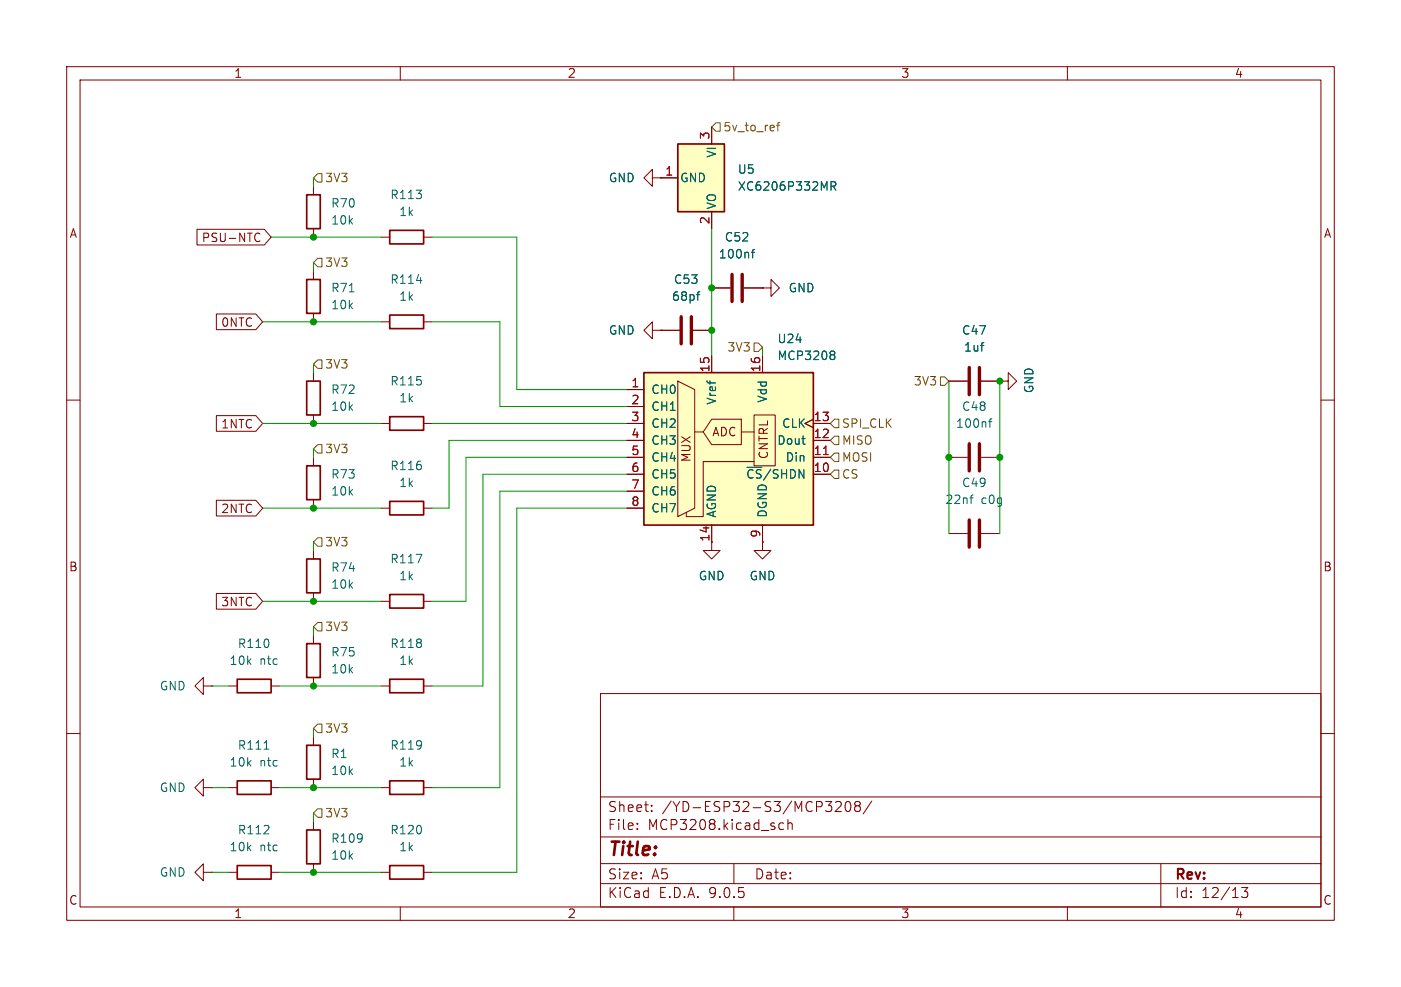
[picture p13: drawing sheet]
<svg xmlns="http://www.w3.org/2000/svg" width="210mm" height="148mm" viewBox="0 0 210 148" stroke-linecap="round" stroke-linejoin="round" font-family="sans-serif">
<defs><g id="words">
<text font-size="2.8" fill="#840000" x="91" y="128.9">Title:</text>
<g font-size="2.1" fill="#840000">
<text x="91" y="124.7">File:</text>
<text x="91" y="122">Sheet:</text>
<text x="97.1" y="124.7">MCP3208.kicad_sch</text>
<text x="99.2" y="122">/YD-ESP32-S3/MCP3208/</text>
<text x="91" y="134.9">KiCad</text>
<text x="91" y="132.1">Size:</text>
<text x="97.7" y="132.1">A5</text>
<text x="98.7" y="134.9">E.D.A.</text>
<text x="106.3" y="134.9">9.0.5</text>
<text x="113" y="132.1">Date:</text>
<text x="176" y="132.3">Rev:</text>
<text x="176" y="134.9">Id:</text>
<text x="180.1" y="134.9">12/13</text>
</g>
<g font-size="1.8" fill="#840000">
<text x="35" y="11.9">1</text>
<text x="85" y="11.9">2</text>
<text x="135" y="11.9">3</text>
<text x="185" y="11.9">4</text>
<text x="10.3" y="35.9">A</text>
<text x="198.4" y="35.9">A</text>
<text x="30.2" y="36.5">PSU-NTC</text>
<text x="33.1" y="49.2">0NTC</text>
<text x="33.1" y="64.5">1NTC</text>
<text x="106.7" y="65.6">ADC</text>
<text x="103.7" y="69.4" transform="rotate(-90 103.7 69.4)">MUX</text>
<text x="115.3" y="69" transform="rotate(-90 115.3 69)">CNTRL</text>
<text x="33.1" y="77.2">2NTC</text>
<text x="10.3" y="85.9">B</text>
<text x="198.3" y="85.9">B</text>
<text x="33.1" y="91.1">3NTC</text>
<text x="10.3" y="135.9">C</text>
<text x="35" y="137.9">1</text>
<text x="85" y="137.9">2</text>
<text x="135" y="137.9">3</text>
<text x="185" y="137.9">4</text>
<text x="198.3" y="135.9">C</text>
</g>
<g font-size="1.8" fill="#a90000">
<text x="106.4" y="21" transform="rotate(-90 106.4 21)">3</text>
<text x="99.6" y="26.4">1</text>
<text x="106.4" y="33.7" transform="rotate(-90 106.4 33.7)">2</text>
<text x="94.5" y="58.2">1</text>
<text x="106.4" y="55.9" transform="rotate(-90 106.4 55.9)">15</text>
<text x="114" y="55.9" transform="rotate(-90 114 55.9)">16</text>
<text x="94.5" y="60.7">2</text>
<text x="94.5" y="63.2">3</text>
<text x="94.5" y="65.8">4</text>
<text x="121.9" y="63.2">13</text>
<text x="121.9" y="65.8">12</text>
<text x="94.5" y="68.3">5</text>
<text x="94.5" y="70.9">6</text>
<text x="121.9" y="68.3">11</text>
<text x="121.9" y="70.9">10</text>
<text x="94.5" y="73.4">7</text>
<text x="94.5" y="75.9">8</text>
<text x="106.4" y="81.3" transform="rotate(-90 106.4 81.3)">14</text>
<text x="114" y="80.7" transform="rotate(-90 114 80.7)">9</text>
</g>
<g font-size="1.8" fill="#006464">
<text x="107.5" y="23.7" transform="rotate(-90 107.5 23.7)">VI</text>
<text x="91.2" y="27.5">GND</text>
<text x="101.9" y="27.5">GND</text>
<text x="110.5" y="26.3">U5</text>
<text x="110.5" y="28.8">XC6206P332MR</text>
<text x="49.5" y="33.9">10k</text>
<text x="49.5" y="31.3">R70</text>
<text x="58.4" y="30.1">R113</text>
<text x="59.7" y="32.6">1k</text>
<text x="107.5" y="31.5" transform="rotate(-90 107.5 31.5)">VO</text>
<text x="107.6" y="39">100nf</text>
<text x="108.5" y="36.4">C52</text>
<text x="49.5" y="46.6">10k</text>
<text x="49.5" y="44">R71</text>
<text x="58.4" y="42.8">R114</text>
<text x="59.7" y="45.3">1k</text>
<text x="100.6" y="45.3">68pf</text>
<text x="100.9" y="42.8">C53</text>
<text x="118.1" y="44">GND</text>
<text x="91.2" y="50.4">GND</text>
<text x="116.5" y="51.7">U24</text>
<text x="144.1" y="50.4">C47</text>
<text x="144.4" y="52.9">1uf</text>
<text x="49.5" y="59.3">R72</text>
<text x="58.4" y="58">R115</text>
<text x="97.5" y="59.3">CH0</text>
<text x="116.5" y="54.2">MCP3208</text>
<text x="155.1" y="59.1" transform="rotate(-90 155.1 59.1)">GND</text>
<text x="49.5" y="61.8">10k</text>
<text x="59.7" y="60.6">1k</text>
<text x="97.5" y="61.8">CH1</text>
<text x="97.5" y="64.4">CH2</text>
<text x="107.5" y="60.8" transform="rotate(-90 107.5 60.8)">Vref</text>
<text x="115.2" y="60.5" transform="rotate(-90 115.2 60.5)">Vdd</text>
<text x="117.1" y="64.4">CLK</text>
<text x="143.2" y="64.4">100nf</text>
<text x="144.1" y="61.8">C48</text>
<text x="49.5" y="72">R73</text>
<text x="58.4" y="70.7">R116</text>
<text x="97.5" y="66.9">CH3</text>
<text x="97.5" y="69.4">CH4</text>
<text x="97.5" y="72">CH5</text>
<text x="111.8" y="72">~{CS}/SHDN</text>
<text x="116.4" y="66.9">Dout</text>
<text x="117.7" y="69.4">Din</text>
<text x="49.5" y="74.5">10k</text>
<text x="59.7" y="73.3">1k</text>
<text x="97.5" y="74.5">CH6</text>
<text x="97.5" y="77.1">CH7</text>
<text x="107.5" y="77.7" transform="rotate(-90 107.5 77.7)">AGND</text>
<text x="115.2" y="77.7" transform="rotate(-90 115.2 77.7)">DGND</text>
<text x="141.6" y="75.8">22nf</text>
<text x="144.1" y="73.3">C49</text>
<text x="147.1" y="75.8">c0g</text>
<text x="49.5" y="88.5">10k</text>
<text x="49.5" y="86">R74</text>
<text x="58.4" y="84.7">R117</text>
<text x="59.7" y="87.2">1k</text>
<text x="104.6" y="87.2">GND</text>
<text x="112.3" y="87.2">GND</text>
<text x="34.3" y="99.9">10k</text>
<text x="35.5" y="97.4">R110</text>
<text x="38.9" y="99.9">ntc</text>
<text x="49.5" y="101.2">10k</text>
<text x="49.5" y="98.7">R75</text>
<text x="58.4" y="97.4">R118</text>
<text x="59.7" y="99.9">1k</text>
<text x="23.9" y="103.7">GND</text>
<text x="35.5" y="112.6">R111</text>
<text x="49.5" y="113.9">R1</text>
<text x="58.4" y="112.6">R119</text>
<text x="23.9" y="119">GND</text>
<text x="34.3" y="115.2">10k</text>
<text x="38.9" y="115.2">ntc</text>
<text x="49.5" y="116.4">10k</text>
<text x="59.7" y="115.2">1k</text>
<text x="35.5" y="125.3">R112</text>
<text x="58.4" y="125.3">R120</text>
<text x="23.9" y="131.7">GND</text>
<text x="34.3" y="127.9">10k</text>
<text x="38.9" y="127.9">ntc</text>
<text x="49.5" y="126.6">R109</text>
<text x="49.5" y="129.1">10k</text>
<text x="59.7" y="127.9">1k</text>
</g>
<g font-size="1.8" fill="#725600">
<text x="108.3" y="19.9">5v_to_ref</text>
<text x="48.6" y="27.5">3V3</text>
<text x="48.6" y="40.2">3V3</text>
<text x="108.9" y="52.9">3V3</text>
<text x="48.6" y="55.5">3V3</text>
<text x="136.9" y="58">3V3</text>
<text x="126.1" y="64.4">SPI_CLK</text>
<text x="48.6" y="68.2">3V3</text>
<text x="126.1" y="69.4">MOSI</text>
<text x="126.1" y="66.9">MISO</text>
<text x="126.1" y="72">CS</text>
<text x="48.6" y="82.1">3V3</text>
<text x="48.6" y="94.8">3V3</text>
<text x="48.6" y="110.1">3V3</text>
<text x="48.6" y="122.8">3V3</text>
</g>
</g></defs>
<g fill="none" stroke="#840000" stroke-width=".15">
<path d="M10 10h190v128h-190zM12 12h186v124h-186zM60 10v2M110 10v2M160 10v2M57.1 48.3h1.3M63.5 48.3h1.3M99.1 49.5h2.8M103.9 49.5h2.8M106.7 43.2h2.8M111.5 43.2h2.8M10 60h2"/>
<path d="M57.1 76.2h1.3M63.5 76.2h1.3M198 60h2M142.2 80h2.8M147.1 80h2.8M10 110h2M30.5 118.1v-1.3l-1.3 1.3 1.3 1.3v-1.3h1.2M31.7 118.1h.1M34.3 118.1h1.3M40.6 118.1h1.3M47 110.5v1.3M47 116.8v1.3"/>
<path d="M90 104h108v32h-108zM90 119.5h108M198 110h2M30.5 130.8v-1.3l-1.3 1.3 1.3 1.3v-1.3h1.2M31.7 130.8h.1M34.3 130.8h1.3M40.6 130.8h1.3M60 136v2M90 132.5h108M90 129.5h108M90 125.5h108M95.5 124.2v.2"/>
<path d="M95.5 123.5v.1M97.7 121.5v.2M97.7 120.8v.1M110 136v2M110 129.5v3M116.8 124.2l.2 .2 .5-.1M117.5 123.5l-.5-.1-.2 .1M118.1 123.5a.37 .37 0 0 1 .7 .1v.8M118.1 122.9v1.5M123.8 120.2h.9l-.5 .6a.41 .41 0 0 1 .5 .2v.4l-.2 .2-.5 .1M125.3 120.3l.2-.1 .5 .1a.41 .41 0 0 1 0 .5l-.8 .9h.9M126.8 120.3l.4-.1a.94 .94 0 0 1 0 1.5h-.2a.91 .91 0 0 1-.2-1.4z"/>
<path d="M128.4 120.8l-.3-.3 .1-.2 .2-.1 .4 .1 .2 .2-.1 .2-.2 .1M128.4 120.8l-.3 .3 .1 .4 .2 .2 .4-.1 .2-.2-.1-.4-.2-.2M128.4 120.8h.3M130.7 120.1l-1.3 1.9M160 136v2M174 129.5v6.5M186.1 133.1h.9l-.5 .6a.41 .41 0 0 1 .5 .2v.4l-.1 .2-.6 .1-.2-.2"/>
</g>
<path d="M102.1 47.5v4.1M103.6 47.5v4.1M109.7 41.1v4.1M111.3 41.1v4.1M145.3 78v4M146.8 78v4" fill="none" stroke="#840000" stroke-width=".51"/>
<path d="M112.6 37.8h.5M113.1 37.4l-.3 .2v1.1M62.4 42.1h.8M104.4 44.2h.5M104.9 43.8h-.2M145.4 74.7h.5M145.9 74.2l-.3 .1M39.6 112.3h.7" fill="none" stroke="#006464" stroke-width=".15"/>
<path d="M58.4 47.2h5.1v2.1h-5.1zM58.4 75.2h5.1v2h-5.1zM35.6 117.1h5v2h-5zM46 111.8h2v5h-2zM35.6 129.8h5v2h-5z" fill="none" stroke="#840000" stroke-width=".25"/>
<path d="M101.6 21.6h7v10.2h-7z" fill="#ffffc2"/>
<path d="M101.6 21.6h7v10.2h-7zM46 83.8h2v5.1h-2zM46 124.5h2v5h-2zM58.4 129.8h5.1v2h-5.1z" fill="none" stroke="#840000" stroke-width=".25"/>
<g fill="none" stroke="#840000" stroke-width=".15">
<path d="M106.7 19.1v2.5M97.8 26.7v-1.3l-1.3 1.3 1.3 1.2v-1.2h1.3M99.1 26.7h.1M99.1 26.7h2.5M106.7 31.8v2.5M114.3 43.2h1.3v-1.3l1.2 1.3-1.2 1.3v-1.3M114.3 43.2h.1M47 82.6v1.2M47 88.9v1.3M106.7 81.3v1.3h1.2l-1.2 1.2-1.3-1.2h1.3M114.3 81.3v1.3h1.3l-1.3 1.2-1.3-1.2h1.3M114.3 81.3h.1"/>
<path d="M47 123.2v1.3M47 129.5v1.3M57.1 130.8h1.3M63.5 130.8h1.3"/>
</g>
<path d="M124.6 27.9h.6l.1-.2-.1-.3-.1-.2h-.5v1.3M124.9 27.9l.4 .6" fill="none" stroke="#006464" stroke-width=".15"/>
<path d="M96.5 55.9h25.4v22.8h-25.4z" fill="#ffffc2"/>
<g fill="none" stroke="#840000" stroke-width=".15">
<path d="M106.7 19.1v2.5M29.5 34.4h10.1l1 1.2-1 1.1h-10.1zM38.4 35h.3l.3 .1M39 36.1l-.3 .1h-.3M47 27.9v1.3M47 34.3v1.3M57.1 35.6h1.3M63.5 35.6h1.3M99.1 26.7h.1M99.1 26.7h2.5M106.7 31.8v2.5M32.4 47.1h6l1 1.2-1 1.1h-6z"/>
<path d="M47 40.6v1.3M47 47v1.3M47 55.9v1.3M94 58.4h2.5M97.8 49.5v-1.2l-1.3 1.2 1.3 1.3v-1.3h1.3M99.1 49.5h.1M99.1 49.5h2.8M101.6 57.2l2.5 1.2v17.8l-2.5 1.3zM103.9 49.5h2.8M106.7 53.3v2.6M106.7 43.2h2.8M111.5 43.2h2.8"/>
<path d="M114.3 43.2h.1M114.3 53.3v2.6M142.2 57.2h2.8M147.1 57.2h2.8M149.9 57.2h1.2v-1.3l1.3 1.3-1.3 1.2v-1.2M149.9 57.2h.1M32.4 75h6l1 1.2-1 1.2h-6zM32.4 62.3h6l1 1.2-1 1.2h-6zM47 62.2v1.3M47 68.6v1.3M47 74.9v1.3M57.1 63.5h1.3"/>
<path d="M63.5 63.5h1.3M94 61h2.5M94 63.5h2.5M94 66h2.5M94 68.6h2.5M94 71.1h2.5M94 73.7h2.5M94 76.2h2.5M104.1 64.8h1.3M106.7 62.9h4.4v3.8h-4.4l-1.3-1.9zM106.7 78.7v2.6M111.1 64.8h1.9"/>
<path d="M113 62.2h3.2v7.7h-3.2zM113 69.2h-7.6v8.3h-2.5v-.7M114.3 78.7v2.6M121.9 62.9l-1.3 .6 1.3 .6M121.9 63.5h2.6M121.9 66h2.6M121.9 68.6h2.6M121.9 71.1h2.6M142.2 68.6h2.8M147.1 68.6h2.8M32.4 89h6l1 1.2-1 1.1h-6zM47 95.3v1.2"/>
<path d="M57.1 90.2h1.3M63.5 90.2h1.3M114.3 81.3h.1M30.5 102.9v-1.3l-1.3 1.3 1.3 1.2v-1.2h1.2M31.7 102.9h.1M34.3 102.9h1.3M40.6 102.9h1.3M47 101.6v1.3M57.1 102.9h1.3M57.1 118.1h1.3M63.5 102.9h1.3M63.5 118.1h1.3"/>
</g>
<path d="M46 29.2h2v5.1h-2zM58.4 34.5h5.1v2.1h-5.1zM46 41.9h2v5.1h-2zM46 57.2h2v5h-2zM96.5 55.9h25.4v22.8h-25.4zM46 69.9h2v5h-2zM58.4 62.5h5.1v2h-5.1zM46 96.5h2v5.1h-2zM58.4 89.2h5.1v2h-5.1zM35.6 101.9h5v2h-5zM58.4 101.9h5.1v2h-5.1zM58.4 117.1h5.1v2h-5.1z" fill="none" stroke="#840000" stroke-width=".25"/>
<path d="M123.4 68.2h.8" fill="none" stroke="#a90000" stroke-width=".15"/>
<g fill="none" stroke="#006464" stroke-width=".15">
<path d="M112.6 37.8h.5M113.1 37.4l-.3 .2v1.1M124.6 27.9h.6l.1-.2-.1-.3-.1-.2h-.5v1.3M124.9 27.9l.4 .6M52.4 43.8h.7M104.4 44.2h.5M104.9 43.8h-.2M124.7 52.6h.2l.2 .3-.2 .3M124.7 53.2h.2M124.9 53.2l.2 .2v.3l-.1 .2h-.3M147 51.8h.5M147.4 51.4h.1"/>
<path d="M148.2 63.2h.5M148.7 62.8l-.3 .2v1.1M62.4 83.1h.8l-.5 1.3"/>
</g>
<path d="M145.3 55.1v4.1M146.8 55.1v4.1M145.3 66.5v4.1M146.8 66.5v4.1" fill="none" stroke="#840000" stroke-width=".51"/>
<g fill="none" stroke="#725600" stroke-width=".15">
<path d="M107.3 18.4h.6v1.3h-.6l-.6-.6zM116.4 18.8h.5M116.9 18.4l-.3 .1v1.1M47.6 26h.7v1.3h-.7l-.6-.6zM47.6 38.7h.7v1.3h-.7l-.6-.6zM47 54.6l.6-.6h.7v1.2h-.7zM113 51.4h.7l.6 .7-.6 .6h-.7zM141 56.5h.6l.6 .7-.6 .6h-.6zM47.6 66.7h.7v1.2h-.7l-.6-.6zM125.1 67.9h.6v1.3h-.6l-.6-.6zM125.1 62.9h.6v1.2h-.6l-.6-.6zM125.1 65.4h.6v1.3h-.6l-.6-.7z"/>
<path d="M125.1 70.5h.6v1.3h-.6l-.6-.7zM47 81.3l.6-.7h.7v1.3h-.7zM47.6 93.3h.7v1.3h-.7l-.6-.6zM47 109.2l.6-.6h.7v1.3h-.7zM47 121.9l.6-.6h.7v1.3h-.7z"/>
</g>
<g fill="none" stroke="#009600" stroke-width=".15">
<path d="M40.6 35.6h16.5M47 26.7v1.2M47 39.4v1.2M64.8 35.6h12.7v22.8h16.5M106.7 34.3v19M39.4 48.3h17.7M47 54.6v1.3M64.8 48.3h10.1v12.7h19.1M114.3 52.1v1.2M142.2 57.2v22.8M149.9 57.2v22.8M39.4 76.2h17.7"/>
<path d="M39.4 63.5h17.7M47 67.3v1.3M64.8 63.5h29.2M94 66h-26.7v10.2h-2.5M94 76.2h-16.5v54.6h-12.7M94 73.7h-19.1v44.4h-10.1M94 71.1h-21.6v31.8h-7.6M94 68.6h-24.2v21.6h-5M39.4 90.2h17.7M47 81.3v1.3M47 94v1.3M31.7 118.1h2.6"/>
<path d="M31.7 102.9h2.6M41.9 118.1h15.2M41.9 102.9h15.2M47 109.2v1.3M31.7 130.8h2.6M41.9 130.8h15.2M47 121.9v1.3"/>
</g>
<g fill="#009600" stroke="#009600" stroke-width=".15">
<circle cx="142.2" cy="68.6" r=".46"/>
<circle cx="149.9" cy="68.6" r=".46"/>
<circle cx="106.7" cy="43.2" r=".46"/>
<circle cx="149.9" cy="57.2" r=".46"/>
<circle cx="106.7" cy="49.5" r=".46"/>
<circle cx="47" cy="63.5" r=".46"/>
<circle cx="47" cy="35.6" r=".46"/>
<circle cx="47" cy="48.3" r=".46"/>
<circle cx="47" cy="76.2" r=".46"/>
<circle cx="47" cy="130.8" r=".46"/>
<circle cx="47" cy="118.1" r=".46"/>
<circle cx="47" cy="102.9" r=".46"/>
<circle cx="47" cy="90.2" r=".46"/>
</g>
<use href="#words"/>
</svg>
